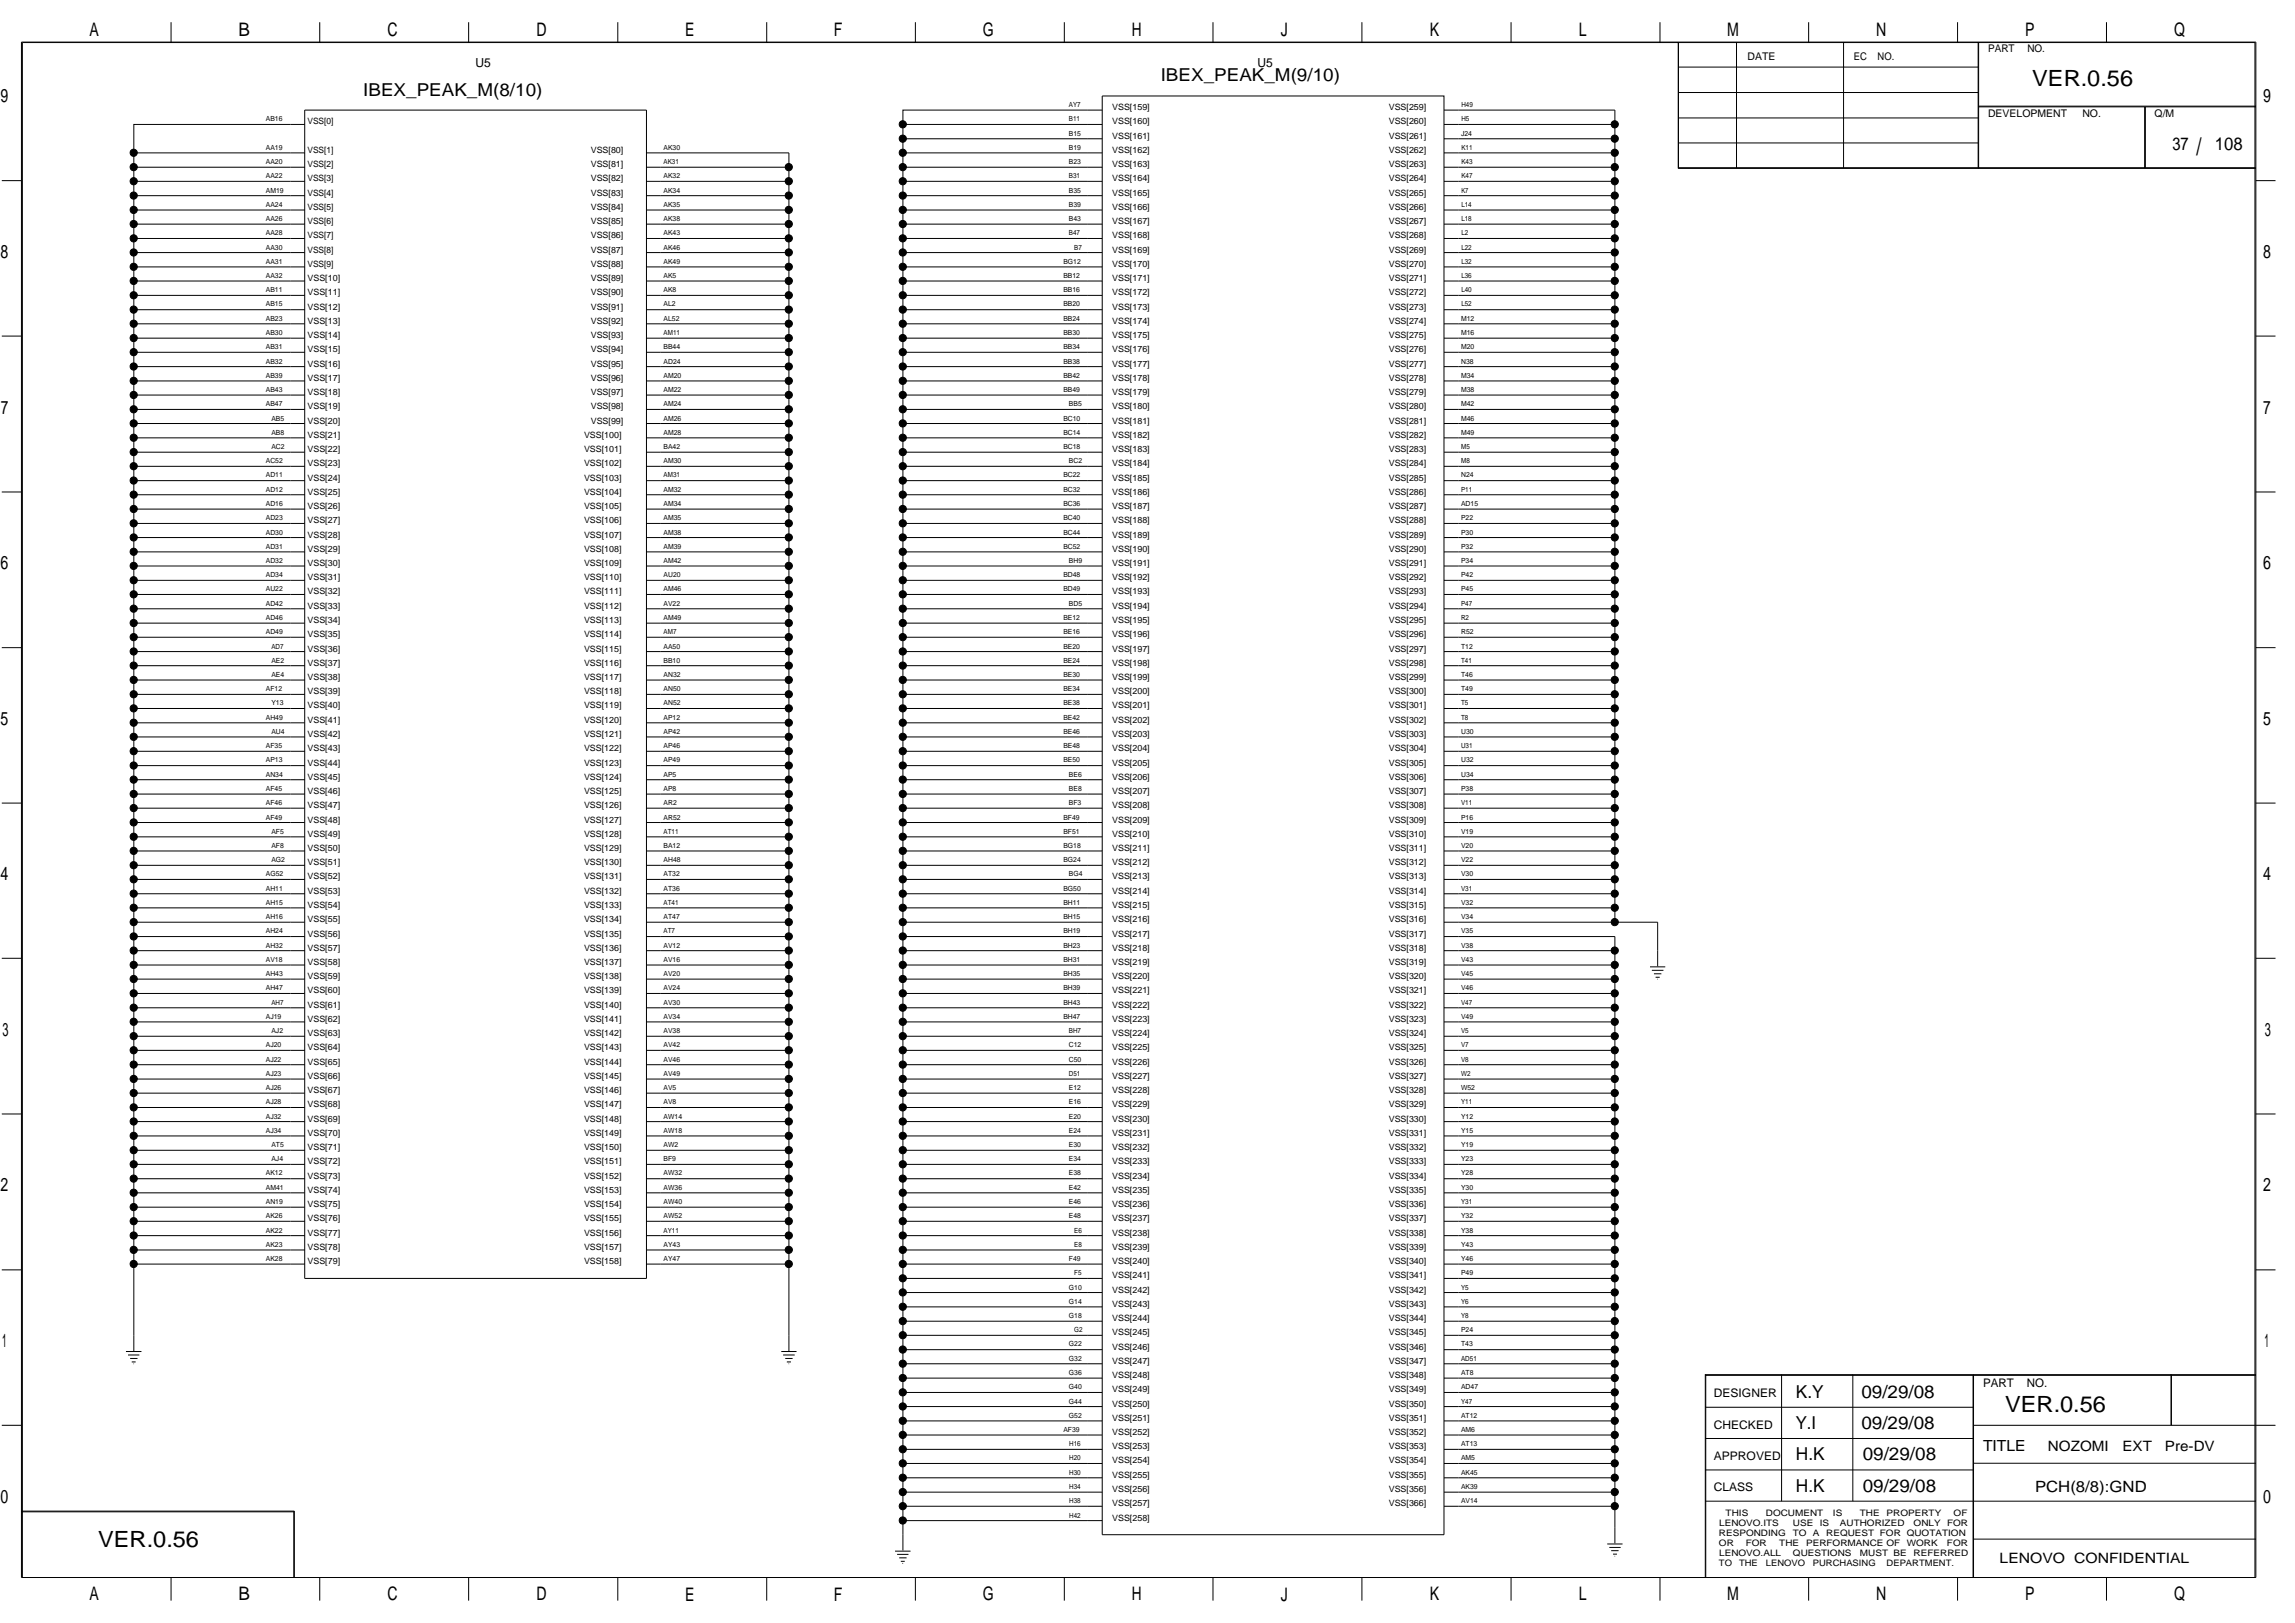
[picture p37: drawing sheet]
<svg xmlns="http://www.w3.org/2000/svg" width="420mm" height="297mm" viewBox="0 0 420 297" stroke-linecap="round" stroke-linejoin="round" font-family="sans-serif">
<defs><g id="words">
<text font-size="4.4" x="402.1" y="28.4">/</text>
<g font-size="4.1">
<text x="372.1" y="15.7">VER.0.56</text>
<text x="367.1" y="258.4">VER.0.56</text>
<text x="18" y="283.2">VER.0.56</text>
</g>
<g font-size="3.4">
<text x="16.4" y="6.6">A</text>
<text x="43.6" y="6.6">B</text>
<text x="70.9" y="6.6">C</text>
<text x="98.2" y="6.6">D</text>
<text x="125.4" y="6.6">E</text>
<text x="152.7" y="6.6">F</text>
<text x="179.9" y="6.6">G</text>
<text x="207.2" y="6.6">H</text>
<text x="234.5" y="6.6">J</text>
<text x="261.8" y="6.6">K</text>
<text x="289" y="6.6">L</text>
<text x="316.2" y="6.6">M</text>
<text x="343.5" y="6.6">N</text>
<text x="370.8" y="6.6">P</text>
<text x="398" y="6.6">Q</text>
<text x=".1" y="18.8">9</text>
<text x="414.3" y="18.8">9</text>
<text x=".1" y="47.2">8</text>
<text x="414.3" y="47.2">8</text>
<text x=".2" y="75.7">7</text>
<text x="414.3" y="75.7">7</text>
<text x=".1" y="104.2">6</text>
<text x="414.3" y="104.2">6</text>
<text x=".1" y="132.7">5</text>
<text x="414.3" y="132.7">5</text>
<text x=".1" y="161.1">4</text>
<text x="414.3" y="161.1">4</text>
<text x=".5" y="189.6">3</text>
<text x="414.6" y="189.6">3</text>
<text x=".1" y="218.1">2</text>
<text x="414.3" y="218.1">2</text>
<text x=".4" y="246.6">1</text>
<text x="414.6" y="246.6">1</text>
<text x=".1" y="275.1">0</text>
<text x="414.3" y="275.1">0</text>
<text x="16.4" y="292.9">A</text>
<text x="43.6" y="292.9">B</text>
<text x="70.9" y="292.9">C</text>
<text x="98.2" y="292.9">D</text>
<text x="125.4" y="292.9">E</text>
<text x="152.7" y="292.9">F</text>
<text x="179.9" y="292.9">G</text>
<text x="207.2" y="292.9">H</text>
<text x="234.5" y="292.9">J</text>
<text x="261.8" y="292.9">K</text>
<text x="289" y="292.9">L</text>
<text x="316.2" y="292.9">M</text>
<text x="343.5" y="292.9">N</text>
<text x="370.8" y="292.9">P</text>
<text x="398" y="292.9">Q</text>
</g>
<g font-size="3.3">
<text x="66.5" y="17.5">IBEX_PEAK_M(8/10)</text>
<text x="212.5" y="14.9">IBEX_PEAK_M(9/10)</text>
<text x="397.7" y="27.4">37</text>
<text x="405.5" y="27.4">108</text>
<text x="328.8" y="255.8">K.Y</text>
<text x="340.8" y="255.8">09/29/08</text>
<text x="328.7" y="261.6">Y.I</text>
<text x="340.8" y="261.6">09/29/08</text>
<text x="328.8" y="267.3">H.K</text>
<text x="341" y="267.3">09/29/08</text>
<text x="328.8" y="273">H.K</text>
<text x="341" y="273">09/29/08</text>
</g>
<g font-size="2.8">
<text x="363" y="265.6">TITLE</text>
<text x="372.6" y="273.1">PCH(8/8):GND</text>
</g>
<g font-size="2.6">
<text x="374.9" y="265.5">NOZOMI</text>
<text x="388.6" y="265.5">EXT</text>
<text x="396.4" y="265.5">Pre-DV</text>
<text x="366.1" y="286.1">LENOVO CONFIDENTIAL</text>
</g>
<g font-size="2.3">
<text x="87.1" y="12.3">U5</text>
<text x="230.2" y="12.3">U5</text>
</g>
<g font-size="2.2">
<text x="313.8" y="255.7">DESIGNER</text>
<text x="363" y="253.8">PART</text>
<text x="371.1" y="253.8">NO.</text>
<text x="313.8" y="261.5">CHECKED</text>
<text x="313.8" y="267.2">APPROVED</text>
<text x="313.8" y="272.9">CLASS</text>
</g>
<g font-size="1.9">
<text x="319.9" y="11">DATE</text>
<text x="339.4" y="11">EC</text>
<text x="343.7" y="11">NO.</text>
<text x="364" y="9.5">PART</text>
<text x="371.2" y="9.5">NO.</text>
<text x="364" y="21.3">DEVELOPMENT</text>
<text x="381.2" y="21.3">NO.</text>
<text x="394.5" y="21.3">Q/M</text>
</g>
<g font-size="1.6">
<text x="56.3" y="22.8">VSS[0]</text>
<text x="203.6" y="22.8">VSS[160]</text>
<text x="203.6" y="20.1">VSS[159]</text>
<text x="254.2" y="20.1">VSS[259]</text>
<text x="254.2" y="22.8">VSS[260]</text>
<text x="56.3" y="28">VSS[1]</text>
<text x="108.1" y="28">VSS[80]</text>
<text x="203.6" y="25.4">VSS[161]</text>
<text x="203.6" y="28">VSS[162]</text>
<text x="254.2" y="25.4">VSS[261]</text>
<text x="254.2" y="28">VSS[262]</text>
<text x="56.3" y="30.6">VSS[2]</text>
<text x="56.3" y="33.2">VSS[3]</text>
<text x="56.3" y="35.8">VSS[4]</text>
<text x="108.1" y="30.6">VSS[81]</text>
<text x="108.1" y="33.2">VSS[82]</text>
<text x="108.1" y="35.8">VSS[83]</text>
<text x="203.6" y="30.6">VSS[163]</text>
<text x="203.6" y="33.2">VSS[164]</text>
<text x="203.6" y="35.8">VSS[165]</text>
<text x="254.2" y="30.6">VSS[263]</text>
<text x="254.2" y="33.2">VSS[264]</text>
<text x="254.2" y="35.8">VSS[265]</text>
<text x="56.3" y="38.4">VSS[5]</text>
<text x="56.3" y="41">VSS[6]</text>
<text x="108.1" y="38.4">VSS[84]</text>
<text x="108.1" y="41">VSS[85]</text>
<text x="203.6" y="38.4">VSS[166]</text>
<text x="203.6" y="41">VSS[167]</text>
<text x="254.2" y="38.4">VSS[266]</text>
<text x="254.2" y="41">VSS[267]</text>
<text x="56.3" y="43.6">VSS[7]</text>
<text x="56.3" y="46.2">VSS[8]</text>
<text x="108.1" y="43.6">VSS[86]</text>
<text x="108.1" y="46.2">VSS[87]</text>
<text x="203.6" y="43.6">VSS[168]</text>
<text x="203.6" y="46.2">VSS[169]</text>
<text x="254.2" y="43.6">VSS[268]</text>
<text x="254.2" y="46.2">VSS[269]</text>
<text x="56.3" y="48.9">VSS[9]</text>
<text x="56.3" y="51.4">VSS[10]</text>
<text x="108.1" y="48.9">VSS[88]</text>
<text x="108.1" y="51.4">VSS[89]</text>
<text x="203.6" y="48.9">VSS[170]</text>
<text x="203.6" y="51.4">VSS[171]</text>
<text x="254.2" y="48.9">VSS[270]</text>
<text x="254.2" y="51.4">VSS[271]</text>
<text x="56.3" y="54.1">VSS[11]</text>
<text x="56.3" y="56.7">VSS[12]</text>
<text x="56.3" y="59.3">VSS[13]</text>
<text x="108.1" y="54.1">VSS[90]</text>
<text x="108.1" y="56.7">VSS[91]</text>
<text x="108.1" y="59.3">VSS[92]</text>
<text x="203.6" y="54.1">VSS[172]</text>
<text x="203.6" y="56.7">VSS[173]</text>
<text x="203.6" y="59.3">VSS[174]</text>
<text x="254.2" y="54.1">VSS[272]</text>
<text x="254.2" y="56.7">VSS[273]</text>
<text x="254.2" y="59.3">VSS[274]</text>
<text x="56.3" y="64.5">VSS[15]</text>
<text x="56.3" y="61.9">VSS[14]</text>
<text x="108.1" y="64.5">VSS[94]</text>
<text x="108.1" y="61.9">VSS[93]</text>
<text x="203.6" y="64.5">VSS[176]</text>
<text x="203.6" y="61.9">VSS[175]</text>
<text x="254.2" y="64.5">VSS[276]</text>
<text x="254.2" y="61.9">VSS[275]</text>
<text x="56.3" y="67.1">VSS[16]</text>
<text x="56.3" y="69.7">VSS[17]</text>
<text x="108.1" y="69.7">VSS[96]</text>
<text x="108.1" y="67.1">VSS[95]</text>
<text x="203.6" y="67.1">VSS[177]</text>
<text x="203.6" y="69.7">VSS[178]</text>
<text x="254.2" y="67.1">VSS[277]</text>
<text x="254.2" y="69.7">VSS[278]</text>
<text x="56.3" y="72.3">VSS[18]</text>
<text x="56.3" y="74.9">VSS[19]</text>
<text x="56.3" y="77.5">VSS[20]</text>
<text x="108.1" y="72.3">VSS[97]</text>
<text x="108.1" y="74.9">VSS[98]</text>
<text x="108.1" y="77.5">VSS[99]</text>
<text x="203.6" y="72.3">VSS[179]</text>
<text x="203.6" y="74.9">VSS[180]</text>
<text x="203.6" y="77.5">VSS[181]</text>
<text x="254.2" y="72.3">VSS[279]</text>
<text x="254.2" y="74.9">VSS[280]</text>
<text x="254.2" y="77.5">VSS[281]</text>
<text x="56.3" y="80.1">VSS[21]</text>
<text x="56.3" y="82.8">VSS[22]</text>
<text x="106.9" y="80.1">VSS[100]</text>
<text x="106.9" y="82.8">VSS[101]</text>
<text x="203.6" y="80.1">VSS[182]</text>
<text x="203.6" y="82.8">VSS[183]</text>
<text x="254.2" y="80.1">VSS[282]</text>
<text x="254.2" y="82.8">VSS[283]</text>
<text x="56.3" y="85.3">VSS[23]</text>
<text x="56.3" y="88">VSS[24]</text>
<text x="106.9" y="85.3">VSS[102]</text>
<text x="106.9" y="88">VSS[103]</text>
<text x="203.6" y="85.3">VSS[184]</text>
<text x="203.6" y="88">VSS[185]</text>
<text x="254.2" y="85.3">VSS[284]</text>
<text x="254.2" y="88">VSS[285]</text>
<text x="56.3" y="90.6">VSS[25]</text>
<text x="56.3" y="93.2">VSS[26]</text>
<text x="56.3" y="95.8">VSS[27]</text>
<text x="106.9" y="90.6">VSS[104]</text>
<text x="106.9" y="93.2">VSS[105]</text>
<text x="106.9" y="95.8">VSS[106]</text>
<text x="203.6" y="90.6">VSS[186]</text>
<text x="203.6" y="93.2">VSS[187]</text>
<text x="203.6" y="95.8">VSS[188]</text>
<text x="254.2" y="90.6">VSS[286]</text>
<text x="254.2" y="95.8">VSS[288]</text>
<text x="254.2" y="93.2">VSS[287]</text>
<text x="56.3" y="98.4">VSS[28]</text>
<text x="56.3" y="101">VSS[29]</text>
<text x="106.9" y="98.4">VSS[107]</text>
<text x="106.9" y="101">VSS[108]</text>
<text x="203.6" y="98.4">VSS[189]</text>
<text x="203.6" y="101">VSS[190]</text>
<text x="254.2" y="98.4">VSS[289]</text>
<text x="254.2" y="101">VSS[290]</text>
<text x="56.3" y="103.6">VSS[30]</text>
<text x="56.3" y="106.2">VSS[31]</text>
<text x="106.9" y="103.6">VSS[109]</text>
<text x="106.9" y="106.2">VSS[110]</text>
<text x="203.6" y="103.6">VSS[191]</text>
<text x="203.6" y="106.2">VSS[192]</text>
<text x="254.2" y="103.6">VSS[291]</text>
<text x="254.2" y="106.2">VSS[292]</text>
<text x="56.3" y="108.8">VSS[32]</text>
<text x="56.3" y="111.4">VSS[33]</text>
<text x="106.9" y="111.4">VSS[112]</text>
<text x="106.9" y="108.8">VSS[111]</text>
<text x="203.6" y="111.4">VSS[194]</text>
<text x="203.6" y="108.8">VSS[193]</text>
<text x="254.2" y="111.4">VSS[294]</text>
<text x="254.2" y="108.8">VSS[293]</text>
<text x="56.3" y="114">VSS[34]</text>
<text x="56.3" y="116.6">VSS[35]</text>
<text x="56.3" y="119.3">VSS[36]</text>
<text x="106.9" y="114">VSS[113]</text>
<text x="106.9" y="116.6">VSS[114]</text>
<text x="106.9" y="119.3">VSS[115]</text>
<text x="203.6" y="114">VSS[195]</text>
<text x="203.6" y="116.6">VSS[196]</text>
<text x="203.6" y="119.3">VSS[197]</text>
<text x="254.2" y="114">VSS[295]</text>
<text x="254.2" y="116.6">VSS[296]</text>
<text x="254.2" y="119.3">VSS[297]</text>
<text x="56.3" y="124.5">VSS[38]</text>
<text x="56.3" y="121.8">VSS[37]</text>
<text x="106.9" y="124.5">VSS[117]</text>
<text x="106.9" y="121.8">VSS[116]</text>
<text x="203.6" y="124.5">VSS[199]</text>
<text x="203.6" y="121.8">VSS[198]</text>
<text x="254.2" y="124.5">VSS[299]</text>
<text x="254.2" y="121.8">VSS[298]</text>
<text x="56.3" y="129.7">VSS[40]</text>
<text x="56.3" y="127.1">VSS[39]</text>
<text x="106.9" y="127.1">VSS[118]</text>
<text x="106.9" y="129.7">VSS[119]</text>
<text x="203.6" y="129.7">VSS[201]</text>
<text x="203.6" y="127.1">VSS[200]</text>
<text x="254.2" y="129.7">VSS[301]</text>
<text x="254.2" y="127.1">VSS[300]</text>
<text x="56.3" y="132.3">VSS[41]</text>
<text x="56.3" y="137.5">VSS[43]</text>
<text x="56.3" y="134.9">VSS[42]</text>
<text x="106.9" y="132.3">VSS[120]</text>
<text x="106.9" y="134.9">VSS[121]</text>
<text x="106.9" y="137.5">VSS[122]</text>
<text x="203.6" y="132.3">VSS[202]</text>
<text x="203.6" y="137.5">VSS[204]</text>
<text x="203.6" y="134.9">VSS[203]</text>
<text x="254.2" y="132.3">VSS[302]</text>
<text x="254.2" y="137.5">VSS[304]</text>
<text x="254.2" y="134.9">VSS[303]</text>
<text x="56.3" y="140.1">VSS[44]</text>
<text x="56.3" y="142.7">VSS[45]</text>
<text x="106.9" y="140.1">VSS[123]</text>
<text x="106.9" y="142.7">VSS[124]</text>
<text x="203.6" y="140.1">VSS[205]</text>
<text x="203.6" y="142.7">VSS[206]</text>
<text x="254.2" y="140.1">VSS[305]</text>
<text x="254.2" y="142.7">VSS[306]</text>
<text x="56.3" y="145.3">VSS[46]</text>
<text x="56.3" y="147.9">VSS[47]</text>
<text x="106.9" y="145.3">VSS[125]</text>
<text x="106.9" y="147.9">VSS[126]</text>
<text x="203.6" y="145.3">VSS[207]</text>
<text x="203.6" y="147.9">VSS[208]</text>
<text x="254.2" y="145.3">VSS[307]</text>
<text x="254.2" y="147.9">VSS[308]</text>
<text x="56.3" y="150.5">VSS[48]</text>
<text x="56.3" y="153.2">VSS[49]</text>
<text x="56.3" y="155.7">VSS[50]</text>
<text x="106.9" y="150.5">VSS[127]</text>
<text x="106.9" y="153.2">VSS[128]</text>
<text x="106.9" y="155.7">VSS[129]</text>
<text x="203.6" y="150.5">VSS[209]</text>
<text x="203.6" y="153.2">VSS[210]</text>
<text x="203.6" y="155.7">VSS[211]</text>
<text x="254.2" y="150.5">VSS[309]</text>
<text x="254.2" y="153.2">VSS[310]</text>
<text x="254.2" y="155.7">VSS[311]</text>
<text x="56.3" y="158.4">VSS[51]</text>
<text x="56.3" y="161">VSS[52]</text>
<text x="106.9" y="158.4">VSS[130]</text>
<text x="106.9" y="161">VSS[131]</text>
<text x="203.6" y="158.4">VSS[212]</text>
<text x="203.6" y="161">VSS[213]</text>
<text x="254.2" y="158.4">VSS[312]</text>
<text x="254.2" y="161">VSS[313]</text>
<text x="56.3" y="163.6">VSS[53]</text>
<text x="56.3" y="166.2">VSS[54]</text>
<text x="106.9" y="163.6">VSS[132]</text>
<text x="106.9" y="166.2">VSS[133]</text>
<text x="203.6" y="163.6">VSS[214]</text>
<text x="203.6" y="166.2">VSS[215]</text>
<text x="254.2" y="163.6">VSS[314]</text>
<text x="254.2" y="166.2">VSS[315]</text>
<text x="56.3" y="171.4">VSS[56]</text>
<text x="56.3" y="168.8">VSS[55]</text>
<text x="56.3" y="174">VSS[57]</text>
<text x="106.9" y="171.4">VSS[135]</text>
<text x="106.9" y="168.8">VSS[134]</text>
<text x="106.9" y="174">VSS[136]</text>
<text x="203.6" y="171.4">VSS[217]</text>
<text x="203.6" y="168.8">VSS[216]</text>
<text x="203.6" y="174">VSS[218]</text>
<text x="254.2" y="171.4">VSS[317]</text>
<text x="254.2" y="168.8">VSS[316]</text>
<text x="254.2" y="174">VSS[318]</text>
<text x="56.3" y="179.2">VSS[59]</text>
<text x="56.3" y="176.6">VSS[58]</text>
<text x="106.9" y="176.6">VSS[137]</text>
<text x="106.9" y="179.2">VSS[138]</text>
<text x="203.6" y="176.6">VSS[219]</text>
<text x="203.6" y="179.2">VSS[220]</text>
<text x="254.2" y="176.6">VSS[319]</text>
<text x="254.2" y="179.2">VSS[320]</text>
<text x="56.3" y="184.4">VSS[61]</text>
<text x="56.3" y="181.8">VSS[60]</text>
<text x="106.9" y="181.8">VSS[139]</text>
<text x="106.9" y="184.4">VSS[140]</text>
<text x="203.6" y="181.8">VSS[221]</text>
<text x="203.6" y="184.4">VSS[222]</text>
<text x="254.2" y="181.8">VSS[321]</text>
<text x="254.2" y="184.4">VSS[322]</text>
<text x="56.3" y="187">VSS[62]</text>
<text x="56.3" y="189.7">VSS[63]</text>
<text x="106.9" y="187">VSS[141]</text>
<text x="106.9" y="189.7">VSS[142]</text>
<text x="203.6" y="187">VSS[223]</text>
<text x="203.6" y="189.7">VSS[224]</text>
<text x="254.2" y="187">VSS[323]</text>
<text x="254.2" y="189.7">VSS[324]</text>
<text x="56.3" y="192.2">VSS[64]</text>
<text x="56.3" y="194.9">VSS[65]</text>
<text x="56.3" y="197.5">VSS[66]</text>
<text x="106.9" y="192.2">VSS[143]</text>
<text x="106.9" y="194.9">VSS[144]</text>
<text x="106.9" y="197.5">VSS[145]</text>
<text x="203.6" y="192.2">VSS[225]</text>
<text x="203.6" y="197.5">VSS[227]</text>
<text x="203.6" y="194.9">VSS[226]</text>
<text x="254.2" y="192.2">VSS[325]</text>
<text x="254.2" y="197.5">VSS[327]</text>
<text x="254.2" y="194.9">VSS[326]</text>
<text x="56.3" y="200.1">VSS[67]</text>
<text x="56.3" y="202.7">VSS[68]</text>
<text x="106.9" y="200.1">VSS[146]</text>
<text x="106.9" y="202.7">VSS[147]</text>
<text x="203.6" y="200.1">VSS[228]</text>
<text x="203.6" y="202.7">VSS[229]</text>
<text x="254.2" y="200.1">VSS[328]</text>
<text x="254.2" y="202.7">VSS[329]</text>
<text x="56.3" y="205.3">VSS[69]</text>
<text x="56.3" y="207.9">VSS[70]</text>
<text x="106.9" y="205.3">VSS[148]</text>
<text x="106.9" y="207.9">VSS[149]</text>
<text x="203.6" y="205.3">VSS[230]</text>
<text x="203.6" y="207.9">VSS[231]</text>
<text x="254.2" y="205.3">VSS[330]</text>
<text x="254.2" y="207.9">VSS[331]</text>
<text x="56.3" y="210.5">VSS[71]</text>
<text x="56.3" y="213.1">VSS[72]</text>
<text x="56.3" y="215.7">VSS[73]</text>
<text x="106.9" y="210.5">VSS[150]</text>
<text x="106.9" y="213.1">VSS[151]</text>
<text x="106.9" y="215.7">VSS[152]</text>
<text x="203.6" y="215.7">VSS[234]</text>
<text x="203.6" y="213.1">VSS[233]</text>
<text x="203.6" y="210.5">VSS[232]</text>
<text x="254.2" y="210.5">VSS[332]</text>
<text x="254.2" y="213.1">VSS[333]</text>
<text x="254.2" y="215.7">VSS[334]</text>
<text x="56.3" y="218.3">VSS[74]</text>
<text x="56.3" y="220.9">VSS[75]</text>
<text x="106.9" y="218.3">VSS[153]</text>
<text x="106.9" y="220.9">VSS[154]</text>
<text x="203.6" y="218.3">VSS[235]</text>
<text x="203.6" y="220.9">VSS[236]</text>
<text x="254.2" y="218.3">VSS[335]</text>
<text x="254.2" y="220.9">VSS[336]</text>
<text x="56.3" y="223.5">VSS[76]</text>
<text x="56.3" y="226.1">VSS[77]</text>
<text x="106.9" y="223.5">VSS[155]</text>
<text x="106.9" y="226.1">VSS[156]</text>
<text x="203.6" y="223.5">VSS[237]</text>
<text x="203.6" y="226.1">VSS[238]</text>
<text x="254.2" y="223.5">VSS[337]</text>
<text x="254.2" y="226.1">VSS[338]</text>
<text x="56.3" y="231.4">VSS[79]</text>
<text x="56.3" y="228.8">VSS[78]</text>
<text x="106.9" y="231.4">VSS[158]</text>
<text x="106.9" y="228.8">VSS[157]</text>
<text x="203.6" y="231.4">VSS[240]</text>
<text x="203.6" y="228.8">VSS[239]</text>
<text x="203.6" y="234">VSS[241]</text>
<text x="254.2" y="231.4">VSS[340]</text>
<text x="254.2" y="228.8">VSS[339]</text>
<text x="254.2" y="234">VSS[341]</text>
<text x="203.6" y="236.6">VSS[242]</text>
<text x="203.6" y="239.2">VSS[243]</text>
<text x="254.2" y="236.6">VSS[342]</text>
<text x="254.2" y="239.2">VSS[343]</text>
<text x="203.6" y="244.4">VSS[245]</text>
<text x="203.6" y="241.8">VSS[244]</text>
<text x="254.2" y="244.4">VSS[345]</text>
<text x="254.2" y="241.8">VSS[344]</text>
<text x="203.6" y="247">VSS[246]</text>
<text x="203.6" y="249.6">VSS[247]</text>
<text x="254.2" y="247">VSS[346]</text>
<text x="254.2" y="249.6">VSS[347]</text>
<text x="203.6" y="252.2">VSS[248]</text>
<text x="203.6" y="257.4">VSS[250]</text>
<text x="203.6" y="254.8">VSS[249]</text>
<text x="254.2" y="252.2">VSS[348]</text>
<text x="254.2" y="257.4">VSS[350]</text>
<text x="254.2" y="254.8">VSS[349]</text>
<text x="203.6" y="262.6">VSS[252]</text>
<text x="203.6" y="260.1">VSS[251]</text>
<text x="254.2" y="262.6">VSS[352]</text>
<text x="254.2" y="260.1">VSS[351]</text>
<text x="203.6" y="265.3">VSS[253]</text>
<text x="203.6" y="267.8">VSS[254]</text>
<text x="254.2" y="265.3">VSS[353]</text>
<text x="254.2" y="267.8">VSS[354]</text>
<text x="203.6" y="270.5">VSS[255]</text>
<text x="203.6" y="273.1">VSS[256]</text>
<text x="203.6" y="275.7">VSS[257]</text>
<text x="254.2" y="270.5">VSS[355]</text>
<text x="254.2" y="273.1">VSS[356]</text>
<text x="254.2" y="275.7">VSS[366]</text>
<text x="203.6" y="278.3">VSS[258]</text>
<text x="314.7" y="281.2">RESPONDING</text>
<text x="314.7" y="279.3">LENOVO.ITS</text>
<text x="315.9" y="277.5">THIS</text>
<text x="323.3" y="277.5">DOCUMENT</text>
<text x="328.2" y="281.2">TO</text>
<text x="328.2" y="279.3">USE</text>
<text x="331.9" y="281.2">A</text>
<text x="333.2" y="279.3">IS</text>
<text x="334.3" y="281.2">REQUEST FOR QUOTATION</text>
<text x="335.6" y="277.5">IS</text>
<text x="336.8" y="279.3">AUTHORIZED</text>
<text x="340.5" y="277.5">THE</text>
<text x="345.4" y="277.5">PROPERTY</text>
<text x="350.3" y="279.3">ONLY</text>
<text x="356.5" y="279.3">FOR</text>
<text x="357.7" y="277.5">OF</text>
<text x="314.7" y="286.7">TO</text>
<text x="314.7" y="283">OR</text>
<text x="314.7" y="284.9">LENOVO.ALL</text>
<text x="318.4" y="286.7">THE</text>
<text x="319.6" y="283">FOR</text>
<text x="323.3" y="286.7">LENOVO</text>
<text x="325.7" y="283">THE</text>
<text x="328.2" y="284.9">QUESTIONS</text>
<text x="330.7" y="283">PERFORMANCE OF</text>
<text x="331.9" y="286.7">PURCHASING</text>
<text x="340.5" y="284.9">MUST BE</text>
<text x="345.4" y="286.7">DEPARTMENT.</text>
<text x="349.1" y="283">WORK</text>
<text x="350.3" y="284.9">REFERRED</text>
<text x="356.4" y="283">FOR</text>
</g>
<g font-size="1.3">
<text x="48.7" y="22.2">AB16</text>
<text x="195.7" y="22.2">B11</text>
<text x="195.7" y="19.6">AY7</text>
<text x="267.5" y="22.2">H5</text>
<text x="267.5" y="19.6">H49</text>
<text x="48.7" y="27.4">AA19</text>
<text x="121.5" y="27.4">AK30</text>
<text x="195.7" y="27.4">B19</text>
<text x="195.7" y="24.8">B15</text>
<text x="267.5" y="24.8">J24</text>
<text x="267.5" y="27.4">K11</text>
<text x="48.7" y="35.3">AM19</text>
<text x="48.7" y="32.6">AA22</text>
<text x="48.7" y="30">AA20</text>
<text x="121.5" y="35.3">AK34</text>
<text x="121.5" y="32.6">AK32</text>
<text x="121.5" y="30">AK31</text>
<text x="195.7" y="35.3">B35</text>
<text x="195.7" y="32.6">B31</text>
<text x="195.7" y="30">B23</text>
<text x="267.5" y="35.3">K7</text>
<text x="267.5" y="32.6">K47</text>
<text x="267.5" y="30">K43</text>
<text x="48.7" y="40.5">AA26</text>
<text x="48.7" y="37.8">AA24</text>
<text x="121.5" y="40.5">AK38</text>
<text x="121.5" y="37.8">AK35</text>
<text x="195.7" y="40.5">B43</text>
<text x="195.7" y="37.8">B39</text>
<text x="267.5" y="40.5">L18</text>
<text x="267.5" y="37.8">L14</text>
<text x="48.7" y="45.7">AA30</text>
<text x="48.7" y="43.1">AA28</text>
<text x="121.5" y="45.7">AK46</text>
<text x="121.5" y="43.1">AK43</text>
<text x="195.7" y="43.1">B47</text>
<text x="196.7" y="45.7">B7</text>
<text x="267.5" y="45.7">L22</text>
<text x="267.5" y="43.1">L2</text>
<text x="48.7" y="53.5">AB11</text>
<text x="48.7" y="50.9">AA32</text>
<text x="48.7" y="48.3">AA31</text>
<text x="121.5" y="53.5">AK8</text>
<text x="121.5" y="50.9">AK5</text>
<text x="121.5" y="48.3">AK49</text>
<text x="194.7" y="53.5">BB16</text>
<text x="194.7" y="50.9">BB12</text>
<text x="194.7" y="48.3">BG12</text>
<text x="267.5" y="53.5">L40</text>
<text x="267.5" y="50.9">L36</text>
<text x="267.5" y="48.3">L32</text>
<text x="48.7" y="58.7">AB23</text>
<text x="48.7" y="56.1">AB15</text>
<text x="121.5" y="58.7">AL52</text>
<text x="121.5" y="56.1">AL2</text>
<text x="194.7" y="58.7">BB24</text>
<text x="194.7" y="56.1">BB20</text>
<text x="267.5" y="58.7">M12</text>
<text x="267.5" y="56.1">L52</text>
<text x="48.7" y="63.9">AB31</text>
<text x="48.7" y="61.3">AB30</text>
<text x="121.5" y="63.9">BB44</text>
<text x="121.5" y="61.3">AM11</text>
<text x="194.7" y="63.9">BB34</text>
<text x="194.7" y="61.3">BB30</text>
<text x="267.5" y="63.9">M20</text>
<text x="267.5" y="61.3">M16</text>
<text x="48.7" y="71.8">AB43</text>
<text x="48.7" y="69.1">AB39</text>
<text x="48.7" y="66.5">AB32</text>
<text x="121.5" y="71.8">AM22</text>
<text x="121.5" y="69.1">AM20</text>
<text x="121.5" y="66.5">AD24</text>
<text x="194.7" y="71.8">BB49</text>
<text x="194.7" y="69.1">BB42</text>
<text x="194.7" y="66.5">BB38</text>
<text x="267.5" y="71.8">M38</text>
<text x="267.5" y="69.1">M34</text>
<text x="267.5" y="66.5">N38</text>
<text x="48.7" y="74.3">AB47</text>
<text x="49.7" y="77">AB5</text>
<text x="121.5" y="77">AM26</text>
<text x="121.5" y="74.3">AM24</text>
<text x="194.7" y="77">BC10</text>
<text x="195.7" y="74.3">BB5</text>
<text x="267.5" y="77">M46</text>
<text x="267.5" y="74.3">M42</text>
<text x="49.7" y="82.2">AC2</text>
<text x="49.7" y="79.6">AB8</text>
<text x="121.5" y="82.2">BA42</text>
<text x="121.5" y="79.6">AM28</text>
<text x="194.7" y="82.2">BC18</text>
<text x="194.7" y="79.6">BC14</text>
<text x="267.5" y="82.2">M5</text>
<text x="267.5" y="79.6">M49</text>
<text x="48.7" y="87.4">AD11</text>
<text x="48.7" y="84.8">AC52</text>
<text x="121.5" y="87.4">AM31</text>
<text x="121.5" y="84.8">AM30</text>
<text x="194.7" y="90">BC32</text>
<text x="194.7" y="87.4">BC22</text>
<text x="195.7" y="84.8">BC2</text>
<text x="267.5" y="87.4">N24</text>
<text x="267.5" y="84.8">M8</text>
<text x="48.7" y="95.2">AD23</text>
<text x="48.7" y="92.6">AD16</text>
<text x="48.7" y="90">AD12</text>
<text x="121.5" y="95.2">AM35</text>
<text x="121.5" y="92.6">AM34</text>
<text x="121.5" y="90">AM32</text>
<text x="194.7" y="95.2">BC40</text>
<text x="194.7" y="92.6">BC36</text>
<text x="267.5" y="95.2">P22</text>
<text x="267.5" y="92.6">AD15</text>
<text x="267.5" y="90">P11</text>
<text x="48.7" y="100.4">AD31</text>
<text x="48.7" y="97.8">AD30</text>
<text x="121.5" y="100.4">AM39</text>
<text x="121.5" y="97.8">AM38</text>
<text x="194.7" y="100.4">BC52</text>
<text x="194.7" y="97.8">BC44</text>
<text x="267.5" y="100.4">P32</text>
<text x="267.5" y="97.8">P30</text>
<text x="48.7" y="105.7">AD34</text>
<text x="48.7" y="103">AD32</text>
<text x="121.5" y="105.7">AU20</text>
<text x="121.5" y="103">AM42</text>
<text x="194.7" y="105.7">BD48</text>
<text x="195.7" y="103">BH9</text>
<text x="267.5" y="105.7">P42</text>
<text x="267.5" y="103">P34</text>
<text x="48.7" y="113.5">AD46</text>
<text x="48.7" y="110.9">AD42</text>
<text x="48.7" y="108.2">AU22</text>
<text x="121.5" y="113.5">AM49</text>
<text x="121.5" y="110.9">AV22</text>
<text x="121.5" y="108.2">AM46</text>
<text x="194.7" y="113.5">BE12</text>
<text x="194.7" y="108.2">BD49</text>
<text x="195.7" y="110.9">BD5</text>
<text x="267.5" y="113.5">R2</text>
<text x="267.5" y="110.9">P47</text>
<text x="267.5" y="108.2">P45</text>
<text x="48.7" y="116.1">AD49</text>
<text x="49.7" y="118.7">AD7</text>
<text x="121.5" y="118.7">AA50</text>
<text x="121.5" y="116.1">AM7</text>
<text x="194.7" y="118.7">BE20</text>
<text x="194.7" y="116.1">BE16</text>
<text x="267.5" y="118.7">T12</text>
<text x="267.5" y="116.1">R52</text>
<text x="49.7" y="123.9">AE4</text>
<text x="49.7" y="121.3">AE2</text>
<text x="121.5" y="123.9">AN32</text>
<text x="121.5" y="121.3">BB10</text>
<text x="194.7" y="123.9">BE30</text>
<text x="194.7" y="121.3">BE24</text>
<text x="267.5" y="123.9">T46</text>
<text x="267.5" y="121.3">T41</text>
<text x="48.7" y="131.7">AH49</text>
<text x="48.7" y="126.5">AF12</text>
<text x="49.7" y="129.1">Y13</text>
<text x="121.5" y="131.7">AP12</text>
<text x="121.5" y="129.1">AN52</text>
<text x="121.5" y="126.5">AN50</text>
<text x="194.7" y="131.7">BE42</text>
<text x="194.7" y="129.1">BE38</text>
<text x="194.7" y="126.5">BE34</text>
<text x="267.5" y="131.7">T8</text>
<text x="267.5" y="129.1">T5</text>
<text x="267.5" y="126.5">T49</text>
<text x="48.7" y="136.9">AF35</text>
<text x="49.7" y="134.3">AU4</text>
<text x="121.5" y="136.9">AP46</text>
<text x="121.5" y="134.3">AP42</text>
<text x="194.7" y="136.9">BE48</text>
<text x="194.7" y="134.3">BE46</text>
<text x="267.5" y="136.9">U31</text>
<text x="267.5" y="134.3">U30</text>
<text x="48.7" y="142.2">AN34</text>
<text x="48.7" y="139.5">AP13</text>
<text x="121.5" y="142.2">AP5</text>
<text x="121.5" y="139.5">AP49</text>
<text x="194.7" y="139.5">BE50</text>
<text x="195.7" y="142.2">BE6</text>
<text x="267.5" y="142.2">U34</text>
<text x="267.5" y="139.5">U32</text>
<text x="48.7" y="150">AF49</text>
<text x="48.7" y="147.4">AF46</text>
<text x="48.7" y="144.7">AF45</text>
<text x="121.5" y="150">AR52</text>
<text x="121.5" y="147.4">AR2</text>
<text x="121.5" y="144.7">AP8</text>
<text x="194.7" y="150">BF49</text>
<text x="195.7" y="147.4">BF3</text>
<text x="195.7" y="144.7">BE8</text>
<text x="267.5" y="150">P16</text>
<text x="267.5" y="147.4">V11</text>
<text x="267.5" y="144.7">P38</text>
<text x="49.7" y="155.2">AF8</text>
<text x="49.7" y="152.6">AF5</text>
<text x="121.5" y="155.2">BA12</text>
<text x="121.5" y="152.6">AT11</text>
<text x="194.7" y="155.2">BG18</text>
<text x="194.7" y="152.6">BF51</text>
<text x="267.5" y="155.2">V20</text>
<text x="267.5" y="152.6">V19</text>
<text x="48.7" y="160.4">AG52</text>
<text x="49.7" y="157.8">AG2</text>
<text x="121.5" y="160.4">AT32</text>
<text x="121.5" y="157.8">AH48</text>
<text x="194.7" y="157.8">BG24</text>
<text x="195.7" y="160.4">BG4</text>
<text x="267.5" y="160.4">V30</text>
<text x="267.5" y="157.8">V22</text>
<text x="48.7" y="165.6">AH15</text>
<text x="48.7" y="163">AH11</text>
<text x="121.5" y="165.6">AT41</text>
<text x="121.5" y="163">AT36</text>
<text x="194.7" y="165.6">BH11</text>
<text x="194.7" y="163">BG50</text>
<text x="267.5" y="165.6">V32</text>
<text x="267.5" y="163">V31</text>
<text x="48.7" y="173.4">AH32</text>
<text x="48.7" y="170.8">AH24</text>
<text x="48.7" y="168.2">AH16</text>
<text x="121.5" y="173.4">AV12</text>
<text x="121.5" y="170.8">AT7</text>
<text x="121.5" y="168.2">AT47</text>
<text x="194.7" y="173.4">BH23</text>
<text x="194.7" y="170.8">BH19</text>
<text x="194.7" y="168.2">BH15</text>
<text x="267.5" y="173.4">V38</text>
<text x="267.5" y="170.8">V35</text>
<text x="267.5" y="168.2">V34</text>
<text x="48.7" y="178.6">AH43</text>
<text x="48.7" y="176.1">AV18</text>
<text x="121.5" y="178.6">AV20</text>
<text x="121.5" y="176.1">AV16</text>
<text x="194.7" y="178.6">BH35</text>
<text x="194.7" y="176.1">BH31</text>
<text x="267.5" y="178.6">V45</text>
<text x="267.5" y="176.1">V43</text>
<text x="48.7" y="181.3">AH47</text>
<text x="49.7" y="183.9">AH7</text>
<text x="121.5" y="183.9">AV30</text>
<text x="121.5" y="181.3">AV24</text>
<text x="194.7" y="183.9">BH43</text>
<text x="194.7" y="181.3">BH39</text>
<text x="267.5" y="183.9">V47</text>
<text x="267.5" y="181.3">V46</text>
<text x="48.7" y="191.7">AJ20</text>
<text x="48.7" y="186.5">AJ19</text>
<text x="49.7" y="189.1">AJ2</text>
<text x="121.5" y="191.7">AV42</text>
<text x="121.5" y="189.1">AV38</text>
<text x="121.5" y="186.5">AV34</text>
<text x="194.7" y="186.5">BH47</text>
<text x="195.7" y="191.7">C12</text>
<text x="195.7" y="189.1">BH7</text>
<text x="267.5" y="191.7">V7</text>
<text x="267.5" y="189.1">V5</text>
<text x="267.5" y="186.5">V49</text>
<text x="48.7" y="196.9">AJ23</text>
<text x="48.7" y="194.3">AJ22</text>
<text x="121.5" y="196.9">AV49</text>
<text x="121.5" y="194.3">AV46</text>
<text x="195.7" y="196.9">D51</text>
<text x="195.7" y="194.3">C50</text>
<text x="267.5" y="196.9">W2</text>
<text x="267.5" y="194.3">V8</text>
<text x="48.7" y="202.1">AJ28</text>
<text x="48.7" y="199.5">AJ26</text>
<text x="121.5" y="202.1">AV8</text>
<text x="121.5" y="199.5">AV5</text>
<text x="195.7" y="202.1">E16</text>
<text x="195.7" y="199.5">E12</text>
<text x="267.5" y="202.1">Y11</text>
<text x="267.5" y="199.5">W52</text>
<text x="48.7" y="207.3">AJ34</text>
<text x="48.7" y="204.7">AJ32</text>
<text x="49.7" y="209.9">AT5</text>
<text x="121.5" y="209.9">AW2</text>
<text x="121.5" y="207.3">AW18</text>
<text x="121.5" y="204.7">AW14</text>
<text x="195.7" y="209.9">E30</text>
<text x="195.7" y="207.3">E24</text>
<text x="195.7" y="204.7">E20</text>
<text x="267.5" y="209.9">Y19</text>
<text x="267.5" y="207.3">Y15</text>
<text x="267.5" y="204.7">Y12</text>
<text x="48.7" y="215.1">AK12</text>
<text x="49.7" y="212.6">AJ4</text>
<text x="121.5" y="215.1">AW32</text>
<text x="121.5" y="212.6">BF9</text>
<text x="195.7" y="215.1">E38</text>
<text x="195.7" y="212.6">E34</text>
<text x="267.5" y="215.1">Y28</text>
<text x="267.5" y="212.6">Y23</text>
<text x="48.7" y="220.4">AN19</text>
<text x="48.7" y="217.8">AM41</text>
<text x="121.5" y="220.4">AW40</text>
<text x="121.5" y="217.8">AW36</text>
<text x="195.7" y="220.4">E46</text>
<text x="195.7" y="217.8">E42</text>
<text x="267.5" y="220.4">Y31</text>
<text x="267.5" y="217.8">Y30</text>
<text x="48.7" y="225.6">AK22</text>
<text x="48.7" y="223">AK26</text>
<text x="121.5" y="225.6">AY11</text>
<text x="121.5" y="223">AW52</text>
<text x="195.7" y="223">E48</text>
<text x="196.7" y="225.6">E6</text>
<text x="267.5" y="225.6">Y38</text>
<text x="267.5" y="223">Y32</text>
<text x="48.7" y="230.8">AK28</text>
<text x="48.7" y="228.2">AK23</text>
<text x="121.5" y="230.8">AY47</text>
<text x="121.5" y="228.2">AY43</text>
<text x="195.7" y="230.8">F49</text>
<text x="196.7" y="233.4">F5</text>
<text x="196.7" y="228.2">E8</text>
<text x="267.5" y="233.4">P49</text>
<text x="267.5" y="230.8">Y46</text>
<text x="267.5" y="228.2">Y43</text>
<text x="195.7" y="238.6">G14</text>
<text x="195.7" y="236">G10</text>
<text x="267.5" y="238.6">Y6</text>
<text x="267.5" y="236">Y5</text>
<text x="195.7" y="241.2">G18</text>
<text x="196.7" y="243.8">G2</text>
<text x="267.5" y="243.8">P24</text>
<text x="267.5" y="241.2">Y8</text>
<text x="195.7" y="251.7">G36</text>
<text x="195.7" y="249">G32</text>
<text x="195.7" y="246.4">G22</text>
<text x="267.5" y="251.7">AT8</text>
<text x="267.5" y="249">AD51</text>
<text x="267.5" y="246.4">T43</text>
<text x="195.7" y="256.9">G44</text>
<text x="195.7" y="254.3">G40</text>
<text x="267.5" y="256.9">Y47</text>
<text x="267.5" y="254.3">AD47</text>
<text x="194.7" y="262.1">AF39</text>
<text x="195.7" y="259.5">G52</text>
<text x="267.5" y="262.1">AM6</text>
<text x="267.5" y="259.5">AT12</text>
<text x="195.7" y="269.9">H30</text>
<text x="195.7" y="267.3">H20</text>
<text x="195.7" y="264.7">H16</text>
<text x="267.5" y="269.9">AK45</text>
<text x="267.5" y="267.3">AM5</text>
<text x="267.5" y="264.7">AT13</text>
<text x="195.7" y="275.1">H38</text>
<text x="195.7" y="272.5">H34</text>
<text x="267.5" y="275.1">AV14</text>
<text x="267.5" y="272.5">AK39</text>
<text x="195.7" y="277.7">H42</text>
</g>
</g></defs>
<g fill="none" stroke="#000" stroke-width=".18">
<path d="M3.9 7.7h409.1v281h-409.1zM31.3 4.1v3.6M58.5 4.1v3.6M85.8 4.1v3.6M113.1 4.1v3.6M140.4 4.1v3.6M167.6 4.1v3.6M194.8 4.1v3.6M201.8 17.6h62.6v263.3h-62.6zM222.1 4.1v3.6M249.3 4.1v3.6M276.6 4.1v3.6"/>
<path d="M303.9 4.1v3.6M307.2 7.7v23.1h105.8M307.2 12.3h55M307.2 16.9h55M307.3 7.7v23.1M317.9 7.7v23.1M331.1 4.1v3.6M337.5 7.7v23.1M358.4 4.1v3.6M362.2 7.7v23.1M362.2 19.4h50.8M362.2 19.6h50.8"/>
<path d="M385.6 4.1v3.6M392.6 19.6v11.2M392.8 19.6v11.2M.3 33.1h3.6M24.5 28v203.4M24.5 35.8h31.3M24.5 38.4h31.3M24.5 33.2h31.3M24.5 30.6h31.3M55.8 20.2h62.6v213.8h-62.6zM55.8 22.8h-31.3v5.2h31.3M118.4 28h26v148.6"/>
<path d="M144.4 35.8h-26M144.4 38.4h-26M144.4 33.2h-26M144.4 30.6h-26M201.8 38.4h-36.5v2.6M201.8 35.8h-36.5v2.6M201.8 33.2h-36.5v2.6M201.8 30.6h-36.5v2.6M201.8 28h-36.5v2.6M201.8 25.4h-36.5v2.6M201.8 22.8h-36.5v2.6M201.8 20.2l-36.5-.1v2.7"/>
<path d="M264.4 20.2l31.2-.1v148.7M295.6 35.8h-31.2M295.6 38.4h-31.2M295.6 33.2h-31.2M295.6 28h-31.2M295.6 30.6h-31.2M295.6 22.8h-31.2M295.6 25.4h-31.2M307.2 30.7h105.8M307.2 21.6h55M307.3 26.2h54.9M413 33.1h3.6"/>
<path d="M24.5 59.3h31.3M24.5 56.7h31.3M24.5 54.1h31.3M24.5 51.4h31.3M24.5 48.9h31.3M24.5 46.2h31.3M24.5 43.6h31.3M24.5 41h31.3M144.4 59.3h-26M144.4 56.7h-26M144.4 54.1h-26M144.4 51.4h-26"/>
<path d="M144.4 48.9h-26M144.4 46.2h-26M144.4 43.6h-26M144.4 41h-26M201.8 59.3h-36.5v2.6M201.8 56.7h-36.5v2.6M201.8 54.1h-36.5v2.6M201.8 51.4h-36.5v2.7M201.8 48.9h-36.5v2.5M201.8 46.2h-36.5v2.7M201.8 43.6h-36.5v2.6M201.8 41h-36.5v2.6"/>
<path d="M295.6 59.3h-31.2M295.6 56.7h-31.2M295.6 54.1h-31.2M295.6 51.4h-31.2M295.6 48.9h-31.2M295.6 46.2h-31.2M295.6 43.6h-31.2M295.6 41h-31.2M.3 61.5h3.6M24.5 77.5h31.3M24.5 74.9h31.3M24.5 67.1h31.3"/>
<path d="M24.5 72.3h31.3M24.5 69.7h31.3M24.5 61.9h31.3M24.5 64.5h31.3M144.4 77.5h-26M144.4 74.9h-26M144.4 67.1h-26M144.4 72.3h-26M144.4 69.7h-26M144.4 61.9h-26M144.4 64.5h-26M165.3 77.5h36.5"/>
<path d="M165.3 74.9v73M201.8 72.3h-36.5v2.6h36.5M201.8 69.7h-36.5v2.6M201.8 67.1h-36.5v2.6M201.8 64.5h-36.5v2.6M201.8 61.9h-36.5v2.6M295.6 77.5h-31.2M295.6 74.9h-31.2M295.6 67.1h-31.2M295.6 72.3h-31.2M295.6 69.7h-31.2M295.6 61.9h-31.2"/>
<path d="M295.6 64.5h-31.2M413 61.5h3.6M.3 90h3.6M24.5 95.8h31.3M24.5 98.4h31.3M24.5 93.2h31.3M24.5 90.6h31.3M24.5 88h31.3M24.5 85.3h31.3M24.5 82.8h31.3M24.5 80.1h31.3M144.4 95.8h-26"/>
<path d="M144.4 98.4h-26M144.4 93.2h-26M144.4 90.6h-26M144.4 88h-26M144.4 85.3h-26M144.4 82.8h-26M144.4 80.1h-26M165.3 95.8h36.5M165.3 98.4h36.5M165.3 93.2h36.5M165.3 90.6h36.5M165.3 88h36.5"/>
<path d="M165.3 85.3h36.5M165.3 82.8h36.5M165.3 80.1h36.5M295.6 95.8h-31.2M295.6 98.4h-31.2M295.6 93.2h-31.2M295.6 90.6h-31.2M295.6 88h-31.2M295.6 85.3h-31.2M295.6 82.8h-31.2M295.6 80.1h-31.2M413 90h3.6"/>
<path d="M.3 118.5h3.6M24.5 119.3h31.3M24.5 116.6h31.3M24.5 114h31.3M24.5 108.8h31.3M24.5 111.4h31.3M24.5 106.2h31.3M24.5 101h31.3M24.5 103.6h31.3M144.4 119.3h-26M144.4 116.6h-26M144.4 114h-26"/>
<path d="M144.4 108.8h-26M144.4 111.4h-26M144.4 106.2h-26M144.4 101h-26M144.4 103.6h-26M165.3 119.3h36.5M165.3 116.6h36.5M165.3 114h36.5M165.3 108.8h36.5M165.3 111.4h36.5M165.3 106.2h36.5M165.3 101h36.5"/>
<path d="M165.3 103.6h36.5M295.6 119.3h-31.2M295.6 116.6h-31.2M295.6 114h-31.2M295.6 108.8h-31.2M295.6 111.4h-31.2M295.6 106.2h-31.2M295.6 101h-31.2M295.6 103.6h-31.2M413 118.5h3.6M24.5 137.5h31.3M24.5 134.9h31.3"/>
<path d="M24.5 132.3h31.3M24.5 129.7h31.3M24.5 127.1h31.3M24.5 121.8h31.3M24.5 124.5h31.3M144.4 137.5h-26M144.4 134.9h-26M144.4 132.3h-26M144.4 129.7h-26M144.4 127.1h-26M144.4 121.8h-26M144.4 124.5h-26"/>
<path d="M165.3 137.5h36.5M165.3 134.9h36.5M165.3 132.3h36.5M165.3 129.7h36.5M165.3 127.1h36.5M165.3 121.8h36.5M165.3 124.5h36.5M295.6 137.5h-31.2M295.6 134.9h-31.2M295.6 132.3h-31.2M295.6 129.7h-31.2M295.6 127.1h-31.2"/>
<path d="M295.6 121.8h-31.2M295.6 124.5h-31.2M.3 147h3.6M24.5 155.7h31.3M24.5 158.4h31.3M24.5 153.2h31.3M24.5 150.5h31.3M24.5 147.9h31.3M24.5 142.7h31.3M24.5 145.3h31.3M24.5 140.1h31.3M144.4 155.7h-26"/>
<path d="M144.4 158.4h-26M144.4 153.2h-26M144.4 150.5h-26M144.4 147.9h-26M144.4 142.7h-26M144.4 145.3h-26M144.4 140.1h-26M165.3 150.5v2.7h36.5M165.3 147.9v2.6h36.5M165.3 155.7h36.5M165.3 158.4h36.5M165.3 147.9h36.5"/>
<path d="M165.3 142.7h36.5M165.3 145.3h36.5M165.3 140.1h36.5M165.3 153.2v67.7M295.6 155.7h-31.2M295.6 158.4h-31.2M295.6 153.2h-31.2M295.6 150.5h-31.2M295.6 147.9h-31.2M295.6 142.7h-31.2M295.6 145.3h-31.2M295.6 140.1h-31.2"/>
<path d="M413 147h3.6M.3 175.4h3.6M24.5 176.6h31.3M24.5 174h31.3M24.5 168.8h31.3M24.5 171.4h31.3M24.5 166.2h31.3M24.5 163.6h31.3M24.5 161h31.3M24.5 179.2h31.3M144.4 176.6v2.6h-26M144.4 176.6h-26"/>
<path d="M144.4 174h-26M144.4 179.2v2.6M144.4 168.8h-26M144.4 171.4h-26M144.4 166.2h-26M144.4 163.6h-26M144.4 161h-26M165.3 179.2h36.5M165.3 176.6h36.5M165.3 174h36.5M165.3 168.8h36.5M165.3 171.4h36.5"/>
<path d="M165.3 166.2h36.5M165.3 163.6h36.5M165.3 161h36.5M264.4 168.8h39.1v8.1M264.4 171.4h31.2v44.3M295.6 179.2h-31.2M295.6 176.6h-31.2M295.6 174h-31.2M295.6 166.2h-31.2M295.6 163.6h-31.2M295.6 161h-31.2M302.1 177h2.8"/>
<path d="M302.4 177.6h2.1M302.8 178.2h1.4M303.1 178.9h.8M303.4 179.2h.1M413 175.4h3.6M24.5 197.5h31.3M24.5 194.9h31.3M24.5 189.7h31.3M24.5 192.2h31.3M24.5 187h31.3M24.5 184.4h31.3M24.5 181.8h31.3"/>
<path d="M118.4 181.8h26v5.2M144.4 187v20.9M144.4 197.5h-26M144.4 194.9h-26M144.4 189.7h-26M144.4 192.2h-26M144.4 187h-26M144.4 184.4h-26M165.3 197.5h36.5M165.3 194.9h36.5M165.3 189.7h36.5M165.3 192.2h36.5"/>
<path d="M165.3 187h36.5M165.3 184.4h36.5M165.3 181.8h36.5M295.6 197.5h-31.2M295.6 194.9h-31.2M295.6 189.7h-31.2M295.6 192.2h-31.2M295.6 187h-31.2M295.6 184.4h-31.2M295.6 181.8h-31.2M.3 203.9h3.6M24.5 215.7h31.3"/>
<path d="M24.5 218.3h31.3M24.5 213.1h31.3M24.5 210.5h31.3M24.5 207.9h31.3M24.5 202.7h31.3M24.5 205.3h31.3M24.5 200.1h31.3M118.4 207.9h26v5.2M144.4 213.1v18.3M144.4 215.7h-26M144.4 218.3h-26M144.4 213.1h-26"/>
<path d="M144.4 210.5h-26M144.4 202.7h-26M144.4 205.3h-26M144.4 200.1h-26M165.3 215.7h36.5M165.3 218.3h36.5M165.3 213.1h36.5M165.3 210.5h36.5M165.3 207.9h36.5M165.3 202.7h36.5M165.3 205.3h36.5M165.3 200.1h36.5"/>
<path d="M295.6 213.1h-31.2M295.6 210.5h-31.2M295.6 207.9h-31.2M295.6 202.7h-31.2M295.6 205.3h-31.2M295.6 200.1h-31.2M295.6 218.3v2.6h-31.2M295.6 215.7v2.6h-31.2M295.6 215.7h-31.2M413 203.9h3.6M.3 232.4h3.6M24.5 228.8h31.3"/>
<path d="M24.5 226.1h31.3M24.5 223.5h31.3M24.5 220.9h31.3M55.8 231.4h-31.3v15.9M118.4 231.4h26v15.9M144.4 228.8h-26M144.4 226.1h-26M144.4 223.5h-26M144.4 220.9h-26M165.3 220.9v2.6h36.5M165.3 220.9h36.5M165.3 223.5v2.6"/>
<path d="M201.8 239.2h-36.5v2.6M201.8 236.6h-36.5v2.6M201.8 234h-36.5v2.6M201.8 231.4h-36.5v2.6M201.8 228.8h-36.5v2.6M201.8 226.1h-36.5v2.7M295.6 239.2v2.6h-31.2M295.6 236.6v2.6h-31.2M295.6 234v2.6h-31.2M295.6 231.4v2.6h-31.2M295.6 228.8v2.6h-31.2M295.6 226.1v2.7h-31.2"/>
<path d="M295.6 223.5v2.6h-31.2M295.6 220.9v2.6h-31.2M413 232.4h3.6M23.1 247.4h2.8M23.4 248h2.1M23.8 248.6h1.4M24.1 249.3h.7M24.5 249.6h.1M143 247.4h2.8M143.4 248h2.1M143.8 248.6h1.3M144 249.3h.8"/>
<path d="M144.4 249.6h.1M201.8 257.4h-36.5v2.7M201.8 254.8h-36.5v2.6M201.8 252.2h-36.5v2.6M201.8 249.6h-36.5v2.6M201.8 247h-36.5v2.6M201.8 244.4h-36.5v2.6M201.8 241.8h-36.5v2.6M295.6 257.4v2.7h-31.2M295.6 254.8v2.6h-31.2M295.6 252.2v2.6h-31.2M295.6 249.6v2.6h-31.2"/>
<path d="M295.6 247v2.6h-31.2M295.6 244.4v2.6h-31.2M295.6 241.8v2.6h-31.2M312.2 251.7h100.8M312.2 257.6h49M312.3 251.6v37M326.2 251.6v23.1M339.2 251.6v23.1M361.2 251.6v37M361.3 251.6v37M397.5 251.6v9.3M413 251.6h-100.8v37"/>
<path d="M.3 260.9h3.6M3.9 276.6h50v12M3.9 276.7h50M53.8 276.6v12M201.8 278.3h-36.5v5.5M201.8 275.7h-36.5v2.6M201.8 273.1h-36.5v2.6M201.8 270.5h-36.5v2.6M201.8 267.8h-36.5v2.7M201.8 265.3h-36.5v2.5M201.8 262.6h-36.5v2.7M201.8 260.1h-36.5v2.5"/>
<path d="M295.6 275.7v6.7M295.6 273.1v2.6h-31.2M295.6 270.5v2.6h-31.2M295.6 267.8v2.7h-31.2M295.6 265.3v2.5h-31.2M295.6 262.6v2.7h-31.2M295.6 260.1v2.5h-31.2M312.2 274.7h100.8M312.2 263.3h49M312.2 269h49M361.2 267.8h51.8M361.2 260.9h55.4"/>
<path d="M31.3 288.6v4.3M58.5 288.6v4.3M85.8 288.6v4.3M113.1 288.6v4.3M140.4 288.6v4.3M163.9 283.9h2.8M164.2 284.5h2.1M164.6 285.1h1.4M164.9 285.7h.7M165.2 286.1h.1M167.6 288.6v4.3M194.8 288.6v4.3"/>
<path d="M222.1 288.6v4.3M249.3 288.6v4.3M276.6 288.6v4.3M294.2 282.6h2.8M294.6 283.2h2.1M295 283.8h1.3M295.3 284.4h.7M295.6 284.8h.1M303.9 288.6v4.3M331.1 288.6v4.3M358.4 288.6v4.3M361.2 281.7h51.8"/>
<path d="M385.6 288.6v4.3M412.8 288.6v-280.8h-408.7v280.8"/>
</g>
<g fill="#000" stroke="#000" stroke-width=".18">
<circle cx="24.5" cy="35.8" r=".66"/>
<circle cx="24.5" cy="30.6" r=".66"/>
<circle cx="24.5" cy="28" r=".66"/>
<circle cx="24.5" cy="38.4" r=".66"/>
<circle cx="24.5" cy="33.2" r=".66"/>
<circle cx="144.4" cy="38.4" r=".66"/>
<circle cx="144.4" cy="33.2" r=".66"/>
<circle cx="144.4" cy="30.6" r=".66"/>
<circle cx="144.4" cy="35.8" r=".66"/>
<circle cx="165.3" cy="30.6" r=".66"/>
<circle cx="165.3" cy="38.4" r=".66"/>
<circle cx="165.3" cy="28" r=".66"/>
<circle cx="165.3" cy="25.4" r=".66"/>
<circle cx="165.3" cy="35.8" r=".66"/>
<circle cx="165.3" cy="22.8" r=".66"/>
<circle cx="165.3" cy="33.2" r=".66"/>
<circle cx="295.6" cy="28" r=".66"/>
<circle cx="295.6" cy="25.4" r=".66"/>
<circle cx="295.6" cy="38.4" r=".66"/>
<circle cx="295.6" cy="33.2" r=".66"/>
<circle cx="295.6" cy="22.8" r=".66"/>
<circle cx="295.6" cy="35.8" r=".66"/>
<circle cx="295.6" cy="30.6" r=".66"/>
<circle cx="24.5" cy="59.2" r=".66"/>
<circle cx="24.5" cy="46.2" r=".66"/>
<circle cx="24.5" cy="54" r=".66"/>
<circle cx="24.5" cy="41" r=".66"/>
<circle cx="24.5" cy="43.6" r=".66"/>
<circle cx="24.5" cy="51.4" r=".66"/>
<circle cx="24.5" cy="56.7" r=".66"/>
<circle cx="24.5" cy="48.8" r=".66"/>
<circle cx="144.4" cy="59.2" r=".66"/>
<circle cx="144.4" cy="54" r=".66"/>
<circle cx="144.4" cy="43.6" r=".66"/>
<circle cx="144.4" cy="51.4" r=".66"/>
<circle cx="144.4" cy="48.8" r=".66"/>
<circle cx="144.4" cy="56.7" r=".66"/>
<circle cx="144.4" cy="46.2" r=".66"/>
<circle cx="144.4" cy="41" r=".66"/>
<circle cx="165.3" cy="51.4" r=".66"/>
<circle cx="165.3" cy="48.8" r=".66"/>
<circle cx="165.3" cy="46.2" r=".66"/>
<circle cx="165.3" cy="56.7" r=".66"/>
<circle cx="165.3" cy="54" r=".66"/>
<circle cx="165.3" cy="41" r=".66"/>
<circle cx="165.3" cy="59.2" r=".66"/>
<circle cx="165.3" cy="43.6" r=".66"/>
<circle cx="295.6" cy="59.2" r=".66"/>
<circle cx="295.6" cy="56.7" r=".66"/>
<circle cx="295.6" cy="43.6" r=".66"/>
<circle cx="295.6" cy="54" r=".66"/>
<circle cx="295.6" cy="51.4" r=".66"/>
<circle cx="295.6" cy="46.2" r=".66"/>
<circle cx="295.6" cy="41" r=".66"/>
<circle cx="295.6" cy="48.8" r=".66"/>
<circle cx="24.5" cy="69.7" r=".66"/>
<circle cx="24.5" cy="74.9" r=".66"/>
<circle cx="24.5" cy="67.1" r=".66"/>
<circle cx="24.5" cy="61.9" r=".66"/>
<circle cx="24.5" cy="72.3" r=".66"/>
<circle cx="24.5" cy="77.5" r=".66"/>
<circle cx="24.5" cy="64.5" r=".66"/>
<circle cx="144.4" cy="67.1" r=".66"/>
<circle cx="144.4" cy="64.5" r=".66"/>
<circle cx="144.4" cy="77.5" r=".66"/>
<circle cx="144.4" cy="74.9" r=".66"/>
<circle cx="144.4" cy="69.7" r=".66"/>
<circle cx="144.4" cy="72.3" r=".66"/>
<circle cx="144.4" cy="61.9" r=".66"/>
<circle cx="165.3" cy="74.9" r=".66"/>
<circle cx="165.3" cy="72.3" r=".66"/>
<circle cx="165.3" cy="77.5" r=".66"/>
<circle cx="165.3" cy="69.7" r=".66"/>
<circle cx="165.3" cy="61.9" r=".66"/>
<circle cx="165.3" cy="67.1" r=".66"/>
<circle cx="165.3" cy="64.5" r=".66"/>
<circle cx="295.6" cy="74.9" r=".66"/>
<circle cx="295.6" cy="69.7" r=".66"/>
<circle cx="295.6" cy="64.5" r=".66"/>
<circle cx="295.6" cy="72.3" r=".66"/>
<circle cx="295.6" cy="77.5" r=".66"/>
<circle cx="295.6" cy="67.1" r=".66"/>
<circle cx="295.6" cy="61.9" r=".66"/>
<circle cx="24.5" cy="90.5" r=".66"/>
<circle cx="24.5" cy="98.4" r=".66"/>
<circle cx="24.5" cy="87.9" r=".66"/>
<circle cx="24.5" cy="93.2" r=".66"/>
<circle cx="24.5" cy="95.8" r=".66"/>
<circle cx="24.5" cy="82.7" r=".66"/>
<circle cx="24.5" cy="80.1" r=".66"/>
<circle cx="24.5" cy="85.3" r=".66"/>
<circle cx="144.4" cy="98.4" r=".66"/>
<circle cx="144.4" cy="82.7" r=".66"/>
<circle cx="144.4" cy="95.8" r=".66"/>
<circle cx="144.4" cy="87.9" r=".66"/>
<circle cx="144.4" cy="80.1" r=".66"/>
<circle cx="144.4" cy="85.3" r=".66"/>
<circle cx="144.4" cy="90.5" r=".66"/>
<circle cx="144.4" cy="93.2" r=".66"/>
<circle cx="165.3" cy="93.2" r=".66"/>
<circle cx="165.3" cy="85.3" r=".66"/>
<circle cx="165.3" cy="98.4" r=".66"/>
<circle cx="165.3" cy="95.8" r=".66"/>
<circle cx="165.3" cy="87.9" r=".66"/>
<circle cx="165.3" cy="82.7" r=".66"/>
<circle cx="165.3" cy="80.1" r=".66"/>
<circle cx="165.3" cy="90.5" r=".66"/>
<circle cx="295.6" cy="87.9" r=".66"/>
<circle cx="295.6" cy="93.2" r=".66"/>
<circle cx="295.6" cy="82.7" r=".66"/>
<circle cx="295.6" cy="98.4" r=".66"/>
<circle cx="295.6" cy="95.8" r=".66"/>
<circle cx="295.6" cy="80.1" r=".66"/>
<circle cx="295.6" cy="90.5" r=".66"/>
<circle cx="295.6" cy="85.3" r=".66"/>
<circle cx="24.5" cy="114" r=".66"/>
<circle cx="24.5" cy="108.8" r=".66"/>
<circle cx="24.5" cy="103.6" r=".66"/>
<circle cx="24.5" cy="101" r=".66"/>
<circle cx="24.5" cy="119.2" r=".66"/>
<circle cx="24.5" cy="116.6" r=".66"/>
<circle cx="24.5" cy="106.2" r=".66"/>
<circle cx="24.5" cy="111.4" r=".66"/>
<circle cx="144.4" cy="116.6" r=".66"/>
<circle cx="144.4" cy="103.6" r=".66"/>
<circle cx="144.4" cy="119.2" r=".66"/>
<circle cx="144.4" cy="114" r=".66"/>
<circle cx="144.4" cy="108.8" r=".66"/>
<circle cx="144.4" cy="106.2" r=".66"/>
<circle cx="144.4" cy="101" r=".66"/>
<circle cx="144.4" cy="111.4" r=".66"/>
<circle cx="165.3" cy="114" r=".66"/>
<circle cx="165.3" cy="119.2" r=".66"/>
<circle cx="165.3" cy="108.8" r=".66"/>
<circle cx="165.3" cy="103.6" r=".66"/>
<circle cx="165.3" cy="101" r=".66"/>
<circle cx="165.3" cy="106.2" r=".66"/>
<circle cx="165.3" cy="111.4" r=".66"/>
<circle cx="165.3" cy="116.6" r=".66"/>
<circle cx="295.6" cy="108.8" r=".66"/>
<circle cx="295.6" cy="106.2" r=".66"/>
<circle cx="295.6" cy="114" r=".66"/>
<circle cx="295.6" cy="103.6" r=".66"/>
<circle cx="295.6" cy="101" r=".66"/>
<circle cx="295.6" cy="119.2" r=".66"/>
<circle cx="295.6" cy="116.6" r=".66"/>
<circle cx="295.6" cy="111.4" r=".66"/>
<circle cx="24.5" cy="134.9" r=".66"/>
<circle cx="24.5" cy="132.3" r=".66"/>
<circle cx="24.5" cy="121.8" r=".66"/>
<circle cx="24.5" cy="127.1" r=".66"/>
<circle cx="24.5" cy="124.4" r=".66"/>
<circle cx="24.5" cy="137.5" r=".66"/>
<circle cx="24.5" cy="129.6" r=".66"/>
<circle cx="144.4" cy="132.3" r=".66"/>
<circle cx="144.4" cy="137.5" r=".66"/>
<circle cx="144.4" cy="134.9" r=".66"/>
<circle cx="144.4" cy="121.8" r=".66"/>
<circle cx="144.4" cy="124.4" r=".66"/>
<circle cx="144.4" cy="127.1" r=".66"/>
<circle cx="144.4" cy="129.6" r=".66"/>
<circle cx="165.3" cy="124.4" r=".66"/>
<circle cx="165.3" cy="121.8" r=".66"/>
<circle cx="165.3" cy="134.9" r=".66"/>
<circle cx="165.3" cy="129.6" r=".66"/>
<circle cx="165.3" cy="137.5" r=".66"/>
<circle cx="165.3" cy="132.3" r=".66"/>
<circle cx="165.3" cy="127.1" r=".66"/>
<circle cx="295.6" cy="137.5" r=".66"/>
<circle cx="295.6" cy="134.9" r=".66"/>
<circle cx="295.6" cy="121.8" r=".66"/>
<circle cx="295.6" cy="127.1" r=".66"/>
<circle cx="295.6" cy="129.6" r=".66"/>
<circle cx="295.6" cy="124.4" r=".66"/>
<circle cx="295.6" cy="132.3" r=".66"/>
<circle cx="24.5" cy="150.5" r=".66"/>
<circle cx="24.5" cy="145.3" r=".66"/>
<circle cx="24.5" cy="153.1" r=".66"/>
<circle cx="24.5" cy="147.9" r=".66"/>
<circle cx="24.5" cy="142.7" r=".66"/>
<circle cx="24.5" cy="155.7" r=".66"/>
<circle cx="24.5" cy="158.3" r=".66"/>
<circle cx="24.5" cy="140.1" r=".66"/>
<circle cx="144.4" cy="150.5" r=".66"/>
<circle cx="144.4" cy="145.3" r=".66"/>
<circle cx="144.4" cy="142.7" r=".66"/>
<circle cx="144.4" cy="140.1" r=".66"/>
<circle cx="144.4" cy="155.7" r=".66"/>
<circle cx="144.4" cy="153.1" r=".66"/>
<circle cx="144.4" cy="158.3" r=".66"/>
<circle cx="144.4" cy="147.9" r=".66"/>
<circle cx="165.3" cy="155.7" r=".66"/>
<circle cx="165.3" cy="153.1" r=".66"/>
<circle cx="165.3" cy="150.5" r=".66"/>
<circle cx="165.3" cy="147.9" r=".66"/>
<circle cx="165.3" cy="140.1" r=".66"/>
<circle cx="165.3" cy="158.3" r=".66"/>
<circle cx="165.3" cy="145.3" r=".66"/>
<circle cx="165.3" cy="142.7" r=".66"/>
<circle cx="295.6" cy="147.9" r=".66"/>
<circle cx="295.6" cy="158.3" r=".66"/>
<circle cx="295.6" cy="150.5" r=".66"/>
<circle cx="295.6" cy="145.3" r=".66"/>
<circle cx="295.6" cy="153.1" r=".66"/>
<circle cx="295.6" cy="142.7" r=".66"/>
<circle cx="295.6" cy="140.1" r=".66"/>
<circle cx="295.6" cy="155.7" r=".66"/>
<circle cx="24.5" cy="179.2" r=".66"/>
<circle cx="24.5" cy="171.4" r=".66"/>
<circle cx="24.5" cy="168.8" r=".66"/>
<circle cx="24.5" cy="166.1" r=".66"/>
<circle cx="24.5" cy="176.6" r=".66"/>
<circle cx="24.5" cy="160.9" r=".66"/>
<circle cx="24.5" cy="163.6" r=".66"/>
<circle cx="24.5" cy="174" r=".66"/>
<circle cx="144.4" cy="176.6" r=".66"/>
<circle cx="144.4" cy="171.4" r=".66"/>
<circle cx="144.4" cy="179.2" r=".66"/>
<circle cx="144.4" cy="168.8" r=".66"/>
<circle cx="144.4" cy="160.9" r=".66"/>
<circle cx="144.4" cy="174" r=".66"/>
<circle cx="144.4" cy="163.6" r=".66"/>
<circle cx="144.4" cy="166.1" r=".66"/>
<circle cx="165.3" cy="166.1" r=".66"/>
<circle cx="165.3" cy="168.8" r=".66"/>
<circle cx="165.3" cy="160.9" r=".66"/>
<circle cx="165.3" cy="179.2" r=".66"/>
<circle cx="165.3" cy="176.6" r=".66"/>
<circle cx="165.3" cy="163.6" r=".66"/>
<circle cx="165.3" cy="171.4" r=".66"/>
<circle cx="165.3" cy="174" r=".66"/>
<circle cx="295.6" cy="174" r=".66"/>
<circle cx="295.6" cy="168.8" r=".66"/>
<circle cx="295.6" cy="166.1" r=".66"/>
<circle cx="295.6" cy="160.9" r=".66"/>
<circle cx="295.6" cy="179.2" r=".66"/>
<circle cx="295.6" cy="163.6" r=".66"/>
<circle cx="295.6" cy="176.6" r=".66"/>
<circle cx="24.5" cy="181.8" r=".66"/>
<circle cx="24.5" cy="192.2" r=".66"/>
<circle cx="24.5" cy="189.6" r=".66"/>
<circle cx="24.5" cy="197.5" r=".66"/>
<circle cx="24.5" cy="187" r=".66"/>
<circle cx="24.5" cy="194.8" r=".66"/>
<circle cx="24.5" cy="184.4" r=".66"/>
<circle cx="144.4" cy="184.4" r=".66"/>
<circle cx="144.4" cy="181.8" r=".66"/>
<circle cx="144.4" cy="194.8" r=".66"/>
<circle cx="144.4" cy="189.6" r=".66"/>
<circle cx="144.4" cy="197.5" r=".66"/>
<circle cx="144.4" cy="192.2" r=".66"/>
<circle cx="144.4" cy="187" r=".66"/>
<circle cx="165.3" cy="197.5" r=".66"/>
<circle cx="165.3" cy="192.2" r=".66"/>
<circle cx="165.3" cy="189.6" r=".66"/>
<circle cx="165.3" cy="187" r=".66"/>
<circle cx="165.3" cy="184.4" r=".66"/>
<circle cx="165.3" cy="181.8" r=".66"/>
<circle cx="165.3" cy="194.8" r=".66"/>
<circle cx="295.6" cy="184.4" r=".66"/>
<circle cx="295.6" cy="197.5" r=".66"/>
<circle cx="295.6" cy="192.2" r=".66"/>
<circle cx="295.6" cy="181.8" r=".66"/>
<circle cx="295.6" cy="194.8" r=".66"/>
<circle cx="295.6" cy="189.6" r=".66"/>
<circle cx="295.6" cy="187" r=".66"/>
<circle cx="24.5" cy="210.5" r=".66"/>
<circle cx="24.5" cy="218.3" r=".66"/>
<circle cx="24.5" cy="207.9" r=".66"/>
<circle cx="24.5" cy="202.7" r=".66"/>
<circle cx="24.5" cy="215.7" r=".66"/>
<circle cx="24.5" cy="205.3" r=".66"/>
<circle cx="24.5" cy="200" r=".66"/>
<circle cx="24.5" cy="213.1" r=".66"/>
<circle cx="144.4" cy="200" r=".66"/>
<circle cx="144.4" cy="202.7" r=".66"/>
<circle cx="144.4" cy="205.3" r=".66"/>
<circle cx="144.4" cy="213.1" r=".66"/>
<circle cx="144.4" cy="210.5" r=".66"/>
<circle cx="144.4" cy="215.7" r=".66"/>
<circle cx="144.4" cy="218.3" r=".66"/>
<circle cx="144.4" cy="207.9" r=".66"/>
<circle cx="165.3" cy="218.3" r=".66"/>
<circle cx="165.3" cy="210.5" r=".66"/>
<circle cx="165.3" cy="213.1" r=".66"/>
<circle cx="165.3" cy="205.3" r=".66"/>
<circle cx="165.3" cy="202.7" r=".66"/>
<circle cx="165.3" cy="207.9" r=".66"/>
<circle cx="165.3" cy="200" r=".66"/>
<circle cx="165.3" cy="215.7" r=".66"/>
<circle cx="295.6" cy="200" r=".66"/>
<circle cx="295.6" cy="205.3" r=".66"/>
<circle cx="295.6" cy="218.3" r=".66"/>
<circle cx="295.6" cy="210.5" r=".66"/>
<circle cx="295.6" cy="207.9" r=".66"/>
<circle cx="295.6" cy="202.7" r=".66"/>
<circle cx="295.6" cy="215.7" r=".66"/>
<circle cx="295.6" cy="213.1" r=".66"/>
<circle cx="24.5" cy="220.9" r=".66"/>
<circle cx="24.5" cy="223.5" r=".66"/>
<circle cx="24.5" cy="231.3" r=".66"/>
<circle cx="24.5" cy="226.1" r=".66"/>
<circle cx="24.5" cy="228.7" r=".66"/>
<circle cx="144.4" cy="231.3" r=".66"/>
<circle cx="144.4" cy="220.9" r=".66"/>
<circle cx="144.4" cy="223.5" r=".66"/>
<circle cx="144.4" cy="226.1" r=".66"/>
<circle cx="144.4" cy="228.7" r=".66"/>
<circle cx="165.3" cy="228.7" r=".66"/>
<circle cx="165.3" cy="239.2" r=".66"/>
<circle cx="165.3" cy="223.5" r=".66"/>
<circle cx="165.3" cy="236.5" r=".66"/>
<circle cx="165.3" cy="231.3" r=".66"/>
<circle cx="165.3" cy="234" r=".66"/>
<circle cx="165.3" cy="226.1" r=".66"/>
<circle cx="165.3" cy="220.9" r=".66"/>
<circle cx="295.6" cy="239.2" r=".66"/>
<circle cx="295.6" cy="223.5" r=".66"/>
<circle cx="295.6" cy="231.3" r=".66"/>
<circle cx="295.6" cy="228.7" r=".66"/>
<circle cx="295.6" cy="236.5" r=".66"/>
<circle cx="295.6" cy="226.1" r=".66"/>
<circle cx="295.6" cy="220.9" r=".66"/>
<circle cx="295.6" cy="234" r=".66"/>
<circle cx="165.3" cy="249.6" r=".66"/>
<circle cx="165.3" cy="247" r=".66"/>
<circle cx="165.3" cy="254.8" r=".66"/>
<circle cx="165.3" cy="252.2" r=".66"/>
<circle cx="165.3" cy="257.4" r=".66"/>
<circle cx="165.3" cy="244.4" r=".66"/>
<circle cx="165.3" cy="241.8" r=".66"/>
<circle cx="295.6" cy="257.4" r=".66"/>
<circle cx="295.6" cy="254.8" r=".66"/>
<circle cx="295.6" cy="252.2" r=".66"/>
<circle cx="295.6" cy="249.6" r=".66"/>
<circle cx="295.6" cy="247" r=".66"/>
<circle cx="295.6" cy="244.4" r=".66"/>
<circle cx="295.6" cy="241.8" r=".66"/>
<circle cx="165.3" cy="267.8" r=".66"/>
<circle cx="165.3" cy="278.3" r=".66"/>
<circle cx="165.3" cy="275.7" r=".66"/>
<circle cx="165.3" cy="273.1" r=".66"/>
<circle cx="165.3" cy="270.4" r=".66"/>
<circle cx="165.3" cy="265.2" r=".66"/>
<circle cx="165.3" cy="262.6" r=".66"/>
<circle cx="165.3" cy="260" r=".66"/>
<circle cx="295.6" cy="273.1" r=".66"/>
<circle cx="295.6" cy="262.6" r=".66"/>
<circle cx="295.6" cy="270.4" r=".66"/>
<circle cx="295.6" cy="267.8" r=".66"/>
<circle cx="295.6" cy="275.7" r=".66"/>
<circle cx="295.6" cy="265.2" r=".66"/>
<circle cx="295.6" cy="260" r=".66"/>
</g>
<use href="#words"/>
</svg>
